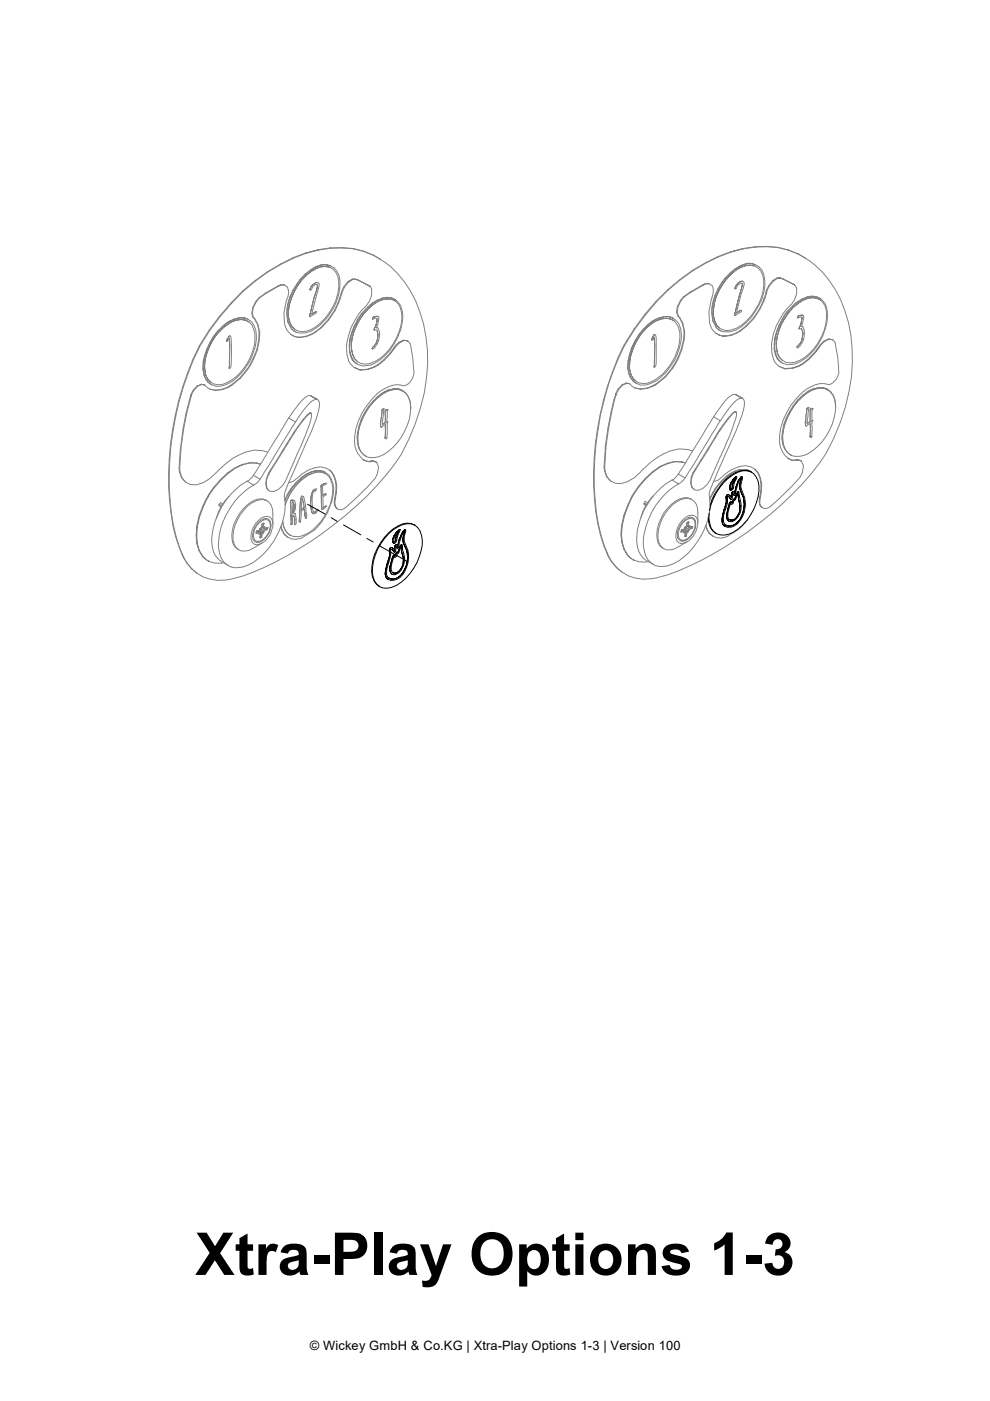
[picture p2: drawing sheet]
<svg xmlns="http://www.w3.org/2000/svg" width="210mm" height="297mm" viewBox="0 0 210 297" stroke-linecap="round" stroke-linejoin="round" font-family="sans-serif">
<defs><g id="words">
<text font-size="12.5" x="41.4" y="270.3">Xtra-Play Options 1-3</text>
<text font-size="2.7" x="65.7" y="286.2">© Wickey GmbH &amp; Co.KG | Xtra-Play Options 1-3 | Version 100</text>
</g></defs>
<!-- layer: Visible (ISO) -->
<g fill="none" stroke="#808080" stroke-width=".21">
<path d="M54.1 59.5l-2.6 2.1 .1 .1-2.5 2.5M56.8 57.6l-2.7 1.9h.1l-2.6 2.2M59.4 56l-2.6 1.6-2.6 1.9M62.1 54.7l-2.7 1.3 .2 .1-2.8 1.5M63.6 59.3l-1 1.7M63.8 59.1l-.7 1.1M63.9 59.5l-.8 1.1zM64.7 58.1l-.9 1 .1 .1-.2 .2M64.8 53.6l2.8-.6zM64.8 53.6l-2.7 1.1h.1l-2.6 1.4M64.8 58.5l-.9 1zM64.8 58.5l1.1-.9z"/>
<path d="M64.9 53.7l-2.7 1M65.8 57.3l-1.1 .8 .1 .1-.9 1M65.9 57.6l1.1-.7zM65.9 57.3l-1.1 .9M66.9 56.6l-1.1 .7h.1l1.1-.6M66.9 59.9h.5zM67 56.9l1-.3zM67.4 59.9l.3 .5-1.6 6.2 .9-.6-.9 .6M67.9 56.2l-1 .4 .1 .1 1.1-.5M68 56.6l1-.1zM68.8 56.1l-.9 .1h1M69 56.5l.8 .1z"/>
<path d="M69 56.1h-.2l.3 .1M69.3 56.1h-.3l.3 .1M69.8 56.6a3.3 3.3 0 0 1 2 3.1 11.4 11.4 0 0 1-5.8 10.1 3.1 3.1 0 0 1-4.2-.7l.6 .7M70 52.6l-2.6 .3M70 56.4l-.7-.3a3.7 3.7 0 0 1 2.8 4.6 12.1 12.1 0 0 1-6.5 9.6 3.3 3.3 0 0 1-3.3-.1M70.1 52.6h2.5l-.1-.1 2.4 .2M72.5 52.5l-2.5 .1h.1l-2.5 .4M72.6 52.6l2.3 .1 2.2 .6M73.7 59.7l-.8 1.1 .1 .1-.4 .9M73.9 59.9l-.9 1M74.7 59.2l-1 .5 .2 .2 .9-.7M74.9 52.8l2.3 .5h-.1l2 .8"/>
<path d="M75.3 59.2h-.6h.7M75.9 59.4l-.6-.2 .7 .2M77.2 53.3l2 .9-.1-.1 1.5 .9-1.4-.8M80.6 55a20.1 20.1 0 0 1 8.4 11.2 34.3 34.3 0 0 1-.9 23.6 33.8 33.8 0 0 1-8.3 13.2 75.2 75.2 0 0 1-28.2 19.1l-1.6 .4a9.2 9.2 0 0 1-9.4-1.9M144.2 59.2l-2.6 2.2 .1 .1-2.5 2.5M146.8 57.3l-2.6 1.9-2.5 2.3M149.5 55.7l-2.7 1.6 .1 .1-2.6 1.9M152.2 54.4l-2.7 1.3-2.6 1.7M153 59.9l-.7 1.4M153.7 59l-.7 .9h.2l-.5 .9M153.9 58.9l-.7 1M154 59.2l-.8 1.2z"/>
<path d="M154.8 57.8l-.9 1.1h.1l-.2 .2M154.9 53.4l2.7-.6zM154.9 53.4l-2.7 1 .1 .1-2.7 1.3M154.9 58.2l-.9 1zM154.9 58.2l1.1-.9zM155 53.5l-2.7 1M155.8 57l-1 .8 .1 .1-.9 1M156 57.3l1-.6zM156 57.1l-1.1 .8M157 59.7h.1M157 59.7l.5-.1-.5 .1M157 56.3l-1.2 .7 .2 .1 1-.7"/>
<path d="M157 56.7l1.1-.4zM157.5 59.6l.3 .6-1.7 6.1M158.1 55.9l-1.1 .4v.1l1.2-.4M158.1 56.3l1-.1zM158.8 55.8l-.7 .1h.8M159.1 56.2l.9 .2zM159.1 55.9l-.3-.1 .4 .1M159.3 55.9h-.2h.3M160 56.4a3.3 3.3 0 0 1 1.9 3 11.4 11.4 0 0 1-5.8 10.2 3.1 3.1 0 0 1-4.2-.8l.6 .7M160.1 52.3l-2.6 .4M160.1 56.1l-.8-.2a3.3 3.3 0 0 1 2.8 3.3 10.9 10.9 0 0 1-2.5 7.7 7.9 7.9 0 0 1-5 3.4 3.1 3.1 0 0 1-2.3-.4M160.2 52.4l2.5-.1-.1-.1 2.3 .2"/>
<path d="M162.6 52.2l-2.5 .1 .1 .1-2.6 .4M162.7 52.3l2.3 .2-.1-.1 2.2 .6M163.8 59.5l-.8 1.1h.1l-.5 1M164 59.6l-.9 1M164.8 58.9l-1 .6 .2 .1 .9-.6M165 52.5l2.3 .6-.2-.1 2.1 .8M165.4 58.9h-.6l.7 .1M165.9 59.1l-.5-.2 .7 .3M167.3 53.1l2.1 .8-.2-.1 1.6 .9-1.4-.8M170.8 54.7a20.1 20.1 0 0 1 8.3 11.2 35.3 35.3 0 0 1-.9 23.6 33.8 33.8 0 0 1-8.3 13.3 76.5 76.5 0 0 1-28.2 19l-1.6 .5a9.2 9.2 0 0 1-9.4-2M39.8 79.1l-1.1 2.9 .2 .1-.9 3M40.9 76.2l-1.1 2.9 .1 .1-1 2.9"/>
<path d="M41.9 74.1l-1 2.1h.1l-1.1 3M42.2 73.4l-.3 .7 .1 .1-1 2M42.7 72.6l-.5 .8 .2 .1-.4 .7M43 78.1l.3 1.3M43 78l.1 .5M43.1 78.4l.3 1.2M43.1 77.5l-.1 .5 .1 .2M43.1 76.8v1.3M43.2 79.3l.4 1M43.2 76.8l-.1 .7M43.2 79.6l.7 1M43.4 75.4l-.3 1.4h.1l.3-1.4"/>
<path d="M43.4 77.6v.9zM43.4 78.5l.2 .8zM43.4 76.7v.9zM43.6 79.3l.2 .7zM43.6 75.7l-.2 1zM43.8 80l.4 .6zM43.9 74l-.5 1.4h.1l.4-1.4M43.9 74.7l-.3 1zM44.3 70l-1.6 2.6h.2l-.5 .9M44.3 73.6l-.4 1.1zM44.5 72.6l-.6 1.4 .7-1.4M44.8 72.6l-.5 1z"/>
<path d="M45.3 71.3l-.8 1.3h.1l.8-1.2M45.4 71.7l-.6 .9zM46 70.8l-.6 .9zM46 70.8l.8-.8zM46.2 70.1l-.9 1.2 .1 .1 1-1.2M46.6 67l-2.3 3 .1 .1-1.5 2.5M46.8 70l.7-.7zM47.3 69.1l-1.1 1 .2 .1 1-1.1M47.5 69.3l.8-.5zM48.1 68.4l-.8 .7 1-.7M48.3 68.8l.8-.6zM48.4 68.2l-.3 .2 .4-.1"/>
<path d="M48.6 71.7l.1 1.6-.1-1.6-.4 .7-.2-.1 .6-1.1-.6 1.1M48.6 71.2h.1M48.6 77.8v.2zM48.7 68.1l-.3 .1 .4-.1M48.7 73.3l-.1 4.5zM48.7 71.2l.2 .1a25.2 25.2 0 0 1-.1 6.7l-.2 .2v-.2v.2M49 64.2l-2.4 2.8h.1l-2.3 3.1M49.1 68.2l1.1-.3zM49.5 67.7l-.8 .4 1-.4M50.2 67.9l.9-.2zM50.5 67.4l-1 .3 1.1-.2M50.7 67.4h-.2h.3"/>
<path d="M51.1 67.7l.9 .2zM51.2 67.4h-.5h.6M51.5 61.6l-2.5 2.6h.1l-2.4 2.8M51.7 67.4h-.5h.6M52 67.9l.8 .3zM52.1 67.5l-.4-.1 .5 .1M52.4 78.3l-1.5 1.8 .1 .1-1.7 1.4M52.6 67.7l-.5-.2a3.9 3.9 0 0 1 2.3 4.3 12 12 0 0 1-6.3 9.7 3.4 3.4 0 0 1-3.7-.2M52.7 77.8l-.3 .5h.1l-1.5 1.9M52.8 68.2a4.3 4.3 0 0 1 1.2 3.8 11.2 11.2 0 0 1-6.7 9.5 3.1 3.1 0 0 1-3.1-.9l.5 .4M53 77.4l-.5 .9M53.4 66.4l.2 .8 .2 .2"/>
<path d="M53.6 67.2l.4 .4M53.6 65.2l-.2 1.2 .3 .9M53.7 76l-.9 1.9M53.8 67.4l.9 1.4M53.9 67.5l.8 1.3 .4 1.5M54.2 63.9l-.6 1.3-.1 1.3M54.4 74.2l-.7 1.8 .1 .1-.7 1.4M54.6 68.8l.5 1.9M54.8 72.4l-.4 1.8 .1 .1-.7 1.8M54.9 63.2l-.7 .7 .2 .1-.7 1.3M54.9 71l-.1 1.4h.1l-.4 1.9M54.9 70.7l.2 .4-.2 1.3"/>
<path d="M54.9 70.3l.2 .8M56.3 62.2l-1.4 1-.5 .8M58.9 60.6l-2.6 1.6h.1l-1.5 1M59.2 60.5l-2.8 1.7M59.5 60.4l-.4 .3M59.6 60.4h.7h-.8l-.2 .2M60.3 60.4l.7 .5a3.9 3.9 0 0 1-.3 2.8 8.3 8.3 0 0 0-.2 5.6l.4 .8 .7 .8 .8 .4M60.8 66.5l.2 1.8 .8 1.5M60.8 65.5v1l.1 .1 .3 1.8M61 64.6l-.1 2M61 68.3l.8 1.4 .6 .5M61.2 67.2l.2 1z"/>
<path d="M61.2 66v1.2zM61.2 63.9l-.2 1.7M61.3 64.6l-.1 1.4zM61.4 68.2l.4 .9zM61.5 62.9l-.3 1h.1l-.2 .8M61.6 70.9l.9 .5-.1-.1 .7 .2M61.8 63.2l-.5 1.4zM61.8 69.7l1.1 .8M62.1 61.5l-.6 1.4 .1 .1-.3 .9M62.4 61.9l-.6 1.3zM62.5 60.9l-.4 .6 .1 .1-.6 1.4M62.5 71.4l.9 .1"/>
<path d="M63 60.1l-.8 1.5M63.1 60.6l-.7 1.3zM63.6 71.5l-.4 .1M64.8 71.3l-1.3 .3M65.7 61.5v-.2l.1 .2M66 60.8l-.3 .5zM66 60.8l.4-.4zM66 70.9l-1.2 .4 .2 .1-1.2 .2M66.4 60.4l.5-.5zM66.8 70.4l-.8 .5h.1l-1.1 .5M67.1 66.1l-.1-.1 .1 .1-.1 .3-1.3 .8 .4-2.1 1.2-4.5-1.2 4.5-.4 2.1M67.2 60.4l.1 .2-.1-.2-.2-.2a1.93 1.93 0 0 0-1.1 1.3l-.2-.1"/>
<path d="M68.1 69.4l-1.2 1.1-.8 .4M69.6 67.7l-1.5 1.7 .1 .1-1.3 1M70.9 65.8l-1.3 1.9 .1 .1-1.5 1.7M71.7 64.1l-.8 1.7h.2l-1.4 2M71.9 63.5l-.2 .6 .1 .1-.7 1.6M71.9 63.4l-.1 .8M72.3 62.2l-.3 1.4M72.4 62.1l-.3 1.4M72.5 61.8v.5M72.9 60.8l-.4 1h.1l-.1 .4M74 73.2l.2 1.1v-1M74.1 74.3l.1 .2v-.2"/>
<path d="M74.1 74.3l.3 .9-.2-.7M74.2 71.9l-.2 1.3 .2 .1 .1-1.4M74.2 75.1l.3 .5-.1-.4M74.4 75.5l.2 .4-.1-.3M74.5 72.9v1.3zM74.5 75.8l.3 .5-.2-.4M74.5 74.2l.3 1zM74.5 70.5l-.3 1.4h.1l.4-1.3M74.7 71.6l-.2 1.3zM74.7 76.2l.1 .1M74.7 76.3l.2 .1M74.8 75.2l.4 .9z"/>
<path d="M74.8 76.4h.1M74.9 76.4l.2 .3-.1-.2M75 76.6l.8 .6-.7-.5M75.1 70.3l-.4 1.3zM75.1 69.2l-.6 1.3 .2 .1 .5-1.3M75.6 68.2l-.5 1 .1 .1 .5-1M75.6 68.9l-.5 1.4zM75.8 67.8l.1 .1-.2 .4-.1-.1zM76 67.4l-.2 .4M76.3 78.4l-1.2-.5 1.3 .6M76.3 67.7l-.7 1.2zM76.5 66.8l-.6 1.1"/>
<path d="M76.6 66.6l-.5 .9M76.6 66.5l.1 .2-.2 .2M76.7 66.5v.2M76.9 66.2l-.1 .3M77.2 66.5l-.9 1.2zM77.9 65.1l-1 1.1-.1 .3M77.9 78.3l-1.6 .1 1.7-.1M78 60.4l-2.1-1 2.2 1.1M78.1 65.5l-.9 1zM78.1 65.5l1-.9zM78.2 60.6l-.2-.2 .3 .2M78.5 64.6l-1.5 1.7"/>
<path d="M78.5 60.7l-.3-.1 .3 .1a3.5 3.5 0 0 1-1 4.2 14.5 14.5 0 0 0-4 8.3 5.1 5.1 0 0 0 .8 3.9l.8 .8M78.9 64.2l-.9 1M79 73.6l.3-.2zM79 67.5v.1zM79.1 67.3l-.1 .2zM79.1 64.6l1.1-.7zM79.2 77.8l-1.3 .5 1.4-.4M79.2 67.2l.7-.2-.7 .2M79.3 67.1l-.1 .1M79.3 70v-.2l.1 .2h.5M79.7 69l-.4 .8zM79.8 72.8l-.5 .6z"/>
<path d="M79.9 72.4l-.1 .4zM79.9 70l.2 .5zM79.9 67.5v.2zM79.9 67.5l-.3-.1-.5 .3M79.9 63.7l-1 .5 .2 .1-.6 .4M79.9 69.5h-.1h.1a2.05 2.05 0 0 1 .5 2.1 4 4 0 0 1-1.3 2.4l-.2-.1 .1-.3-.1 .3M79.9 68.1l-.2 .9zM79.9 67.7v.4zM80.1 71.7l-.2 .7zM80.1 70.5v.5zM80.1 77.3l-.9 .5 .1 .1 .9-.5M80.1 67.1l-.2-.1 .4 .3a3.9 3.9 0 0 1-.5 2.2"/>
<path d="M80.1 71v.7zM80.2 63.9l1-.4zM80.8 63.3l-.9 .4h.1l-.9 .6M81.2 63.2l-1.2 .5M81.2 63.5l1-.1zM81.3 76.3l-1.2 1 .1 .1 1.3-1M82 63l-.8 .2-.2 .2M82.1 63.1h.8l1 .4-.9-.3M82.2 63.4l.9 .1zM82.7 74.9l-1.4 1.4 .2 .1 1.3-1.4M82.9 63.1l-.9-.1 .1 .1-.9 .1M82.9 74.6l-.2 .3 .1 .1 .3-.3"/>
<path d="M83 74.5l-.1 .1 .2-.1M83.1 63.5l.8 .4zM83.6 73.7l-.6 .8h.1l.6-.7M83.6 73.6l.2 .1M83.8 73.3l-.2 .3 .2 .1 .1-.3M83.9 63.9a4.8 4.8 0 0 1 1.1 5 11 11 0 0 1-6.6 8.2 2.89 2.89 0 0 1-3.2-1l.6 .6M83.9 63.5a4.8 4.8 0 0 1 1.3 5.2 12.2 12.2 0 0 1-6.5 8.6l-.3 .2a3.7 3.7 0 0 1-2.6-.3M84.6 72.6l-.8 .7 .1 .1 .8-.7M85.5 72.1l-.9 .5 .1 .1 1-.5M86.5 72.3l-1-.2 .9 .1a1.49 1.49 0 0 1 .7 1.3l.6 4.7a3.1 3.1 0 0 1-2 3.6h-.3a4.5 4.5 0 0 0-4.1 .7 13.5 13.5 0 0 0-6.1 12 4.7 4.7 0 0 0 1.8 2.9M129.9 78.9l-1.1 2.9-.7 3.1M131 75.9l-2.1 5.9"/>
<path d="M132 73.8l-1 2.1 .1 .1-1.2 2.9M132.3 73.1l-1.2 2.9M132.8 72.3l-.7 1.6M133.1 78.2l.4 1.2M133.1 77.8l.2 1.3M133.1 77.8l.1 .4M133.1 77.2l.1 .7M133.2 76.5v1.3M133.3 79l.4 1.1M133.3 76.6l-.1 .7M133.3 79.3l.3 .7 .4 .4M133.5 75.1l-.3 1.4 .1 .1 .3-1.4"/>
<path d="M133.5 78.2l.2 .8zM133.5 77.4v.8zM133.5 76.4v1zM133.6 80l.7 .8M133.7 79l.2 .7zM133.7 75.4l-.2 1zM133.9 73.7l-.4 1.4 .1 .1 .4-1.4M133.9 79.7l.4 .6zM134 74.4l-.3 1zM134.4 69.8l-1.6 2.5 .2 .1-.5 .8M134.4 73.4l-.4 1zM134.6 72.3l-.7 1.4 .1 .1 .7-1.4"/>
<path d="M134.9 72.4l-.5 1zM135.4 71l-.7 1.4 .8-1.3M135.5 71.4l-.6 1zM136.1 70.5l-.6 .9zM136.3 69.8l-.9 1.2 .1 .1 1-1.2M136.7 66.7l-2.3 3.1h.2l-1.6 2.6M136.8 69.8l-.7 .7zM136.8 69.8l.8-.7zM137.4 68.8l-1.1 1 .2 .1 1-1M137.6 69.1l.8-.7zM138.2 68.1l-.8 .7 .1 .1 .9-.7M138.4 68.4l.8-.4z"/>
<path d="M138.5 68l-.3 .1h.4M138.7 71h.1M138.7 71l-.4 .6 .4-.6M138.7 71.5l.1 1.5-.1-1.5-.4 .6h-.2l.2-.5-.2 .5M138.7 71l.1-.1-.1 .1M138.7 77.5v.3zM138.8 67.8l-.3 .2 .4-.1M138.8 73l-.1 4.5zM138.8 70.9l.2 .1 .1 .6v5.3v.6l-.4 .4v-.1v.1M139.1 63.9l-2.4 2.8 .1 .1-2.2 3M139.2 68l1-.4zM139.6 67.4l-.8 .4 1-.3"/>
<path d="M140.2 67.6l1-.1zM140.6 67.2l-1 .2 1.1-.2M140.8 67.1l-.2 .1h.3M141 79.9l-1.7 1.4M141.2 67.5l.9 .1zM141.3 67.1h-.5l.6 .1M141.6 61.4l-2.5 2.5 .1 .1-2.4 2.8M141.8 67.1h-.5l.6 .1M142.1 67.6l.8 .4zM142.2 67.2l-.4-.1 .5 .2M142.5 78l-1.5 1.9h.1l-1.7 1.4M142.7 67.5l-.5-.3a3.8 3.8 0 0 1 2.3 4.4 12 12 0 0 1-6.3 9.6 3.4 3.4 0 0 1-3.7-.2"/>
<path d="M142.7 77.6l-.2 .4 .1 .1-1.5 1.8M142.9 68a4.7 4.7 0 0 1 1.1 4.8 11.2 11.2 0 0 1-6.6 8.4 3 3 0 0 1-3.1-.9l.4 .5M143.1 77.1l-.5 1M143.4 66.2l.3 .8 .3 .2M143.6 64.9l-.2 1.3 .4 .8M143.7 67l.4 .4M143.8 75.7l-.9 1.9M143.8 67.1l.3 .3 .7 1.2M144 67.3l.8 1.3 .3 1.5M144.3 63.7l-.7 1.2 .2 .1-.2 1.2M144.5 74l-.7 1.7 .1 .2-.7 1.3M144.7 68.5l.5 2"/>
<path d="M144.9 72.1l-.4 1.9h.1l-.7 1.9M144.9 62.9l-.6 .8h.1l-.6 1.3M145 70.8l-.1 1.3 .1 .1-.4 1.8M145 70.4l.2 .5-.2 1.3M145 70l.2 .9M146.4 61.9l-1.5 1 .1 .1-.6 .7M149 60.4l-2.6 1.5 .1 .1-1.5 1M149.3 60.2l-2.8 1.8M149.5 60.1l-.3 .3M149.7 60.2h.7l-.9-.1 .2 .1-.3 .1M150.4 60.2l.7 .4a3.8 3.8 0 0 1-.1 2.4 9.5 9.5 0 0 0-.4 6.1l.4 .7 .7 .8 .8 .4M150.9 66.3l.2 1.8 .9 1.4"/>
<path d="M150.9 65.3v1h.1l.3 1.8M151.1 64.4l-.1 1.9M151.1 68.1l.7 1.3 .7 .6M151.3 66.9l.2 1.1zM151.3 65.7v1.2zM151.3 63.6l-.3 1.7M151.4 64.3l-.1 1.4zM151.5 68l.4 .8zM151.6 62.7l-.3 .9 .1 .1-.2 .7M151.7 70.6l.9 .5-.1-.1 .7 .2M151.8 63l-.4 1.3zM151.8 69.4l.5 .5 .7 .3"/>
<path d="M152.2 61.3l-.6 1.4h.1l-.3 1M152.4 61.6l-.6 1.4zM152.5 60.7l-.8 2M152.6 71.1l.9 .1M153.2 60.4l-.8 1.2zM153.7 71.2l-.3 .1M154.9 71l-1.3 .3M155.8 61.2v-.1l.1 .2M156.1 60.5l-.3 .6zM156.1 70.6l-1.2 .4 .2 .1-1.2 .2M156.4 60.1l-.3 .4zM156.4 60.1l.6-.4z"/>
<path d="M156.8 70.2l-.7 .5-1 .4M157 65.8h.1zM157 65.8l-.9 .5 .9-.5M157.2 65.8h-.1h.1l-.1 .4-1.3 .7 .4-2.1 1.2-4.4-1.2 4.4-.4 2.1M157.4 60.1v.3v-.3l-.3-.1a1.93 1.93 0 0 0-1.1 1.2l-.2-.1M158.1 69.1l-1.3 1.1h.2l-.9 .5M159.7 67.5l-1.6 1.6 .1 .1-1.2 1M161 65.5l-1.3 2h.1l-1.6 1.7M161.8 63.9l-.7 1.7-1.3 1.9M162 63.3l-.2 .6h.1l-.8 1.7M162.1 63.2l-.2 .7M162.4 62l-.3 1.4"/>
<path d="M162.4 61.8l.2 .2-.4 1.2M162.5 61.5l.1 .5M163 60.6l-.5 .9 .1 .1v.3M164.1 72.9v1.1l.2 .1v-1.1M164.1 74l.2 .2v-.1M164.1 74.1l.4 .8-.2-.7M164.3 71.6l-.2 1.3 .2 .1 .1-1.3M164.3 74.9l.2 .4v-.4M164.4 75.2l.3 .4-.2-.3M164.6 72.7l.1 1.2zM164.6 75.6l.3 .5-.2-.5M164.7 73.9l.1 1.1z"/>
<path d="M164.7 70.3l-.4 1.3 .1 .1 .3-1.4M164.8 71.4l-.2 1.3zM164.8 76l.1 .1M164.8 75l.5 .8zM164.8 76.1h.2M164.8 76.1l.4 .3-.2-.2M165.1 76.4l.7 .5-.6-.5M165.1 77.6l1.3 .6M165.2 70l-.4 1.4zM165.2 68.9l-.5 1.4 .6-1.3M165.7 68.7l-.5 1.3zM165.7 68l-.5 .9 .1 .1 .4-.9"/>
<path d="M165.9 67.5l.1 .1-.3 .5zM166.1 67.2l-.2 .3M166.4 67.4l-.7 1.3zM166.5 66.5l-.5 1.1M166.7 66.3l-.5 .9M166.8 66.4v-.2v.2l-.2 .2M166.9 66h.2l-.2 .3-.1-.1zM167.3 66.2l-.9 1.2zM168 78l-1.6 .2 1.7-.1M168 64.9l-1.1 1.1M168.1 60.2l-2.2-1.1 2.2 1.1M168.1 65.2l-.8 1z"/>
<path d="M168.1 65.2l1.1-.9zM168.3 60.3l-.2-.1 .3 .2M168.5 64.4l-1.4 1.6M168.5 60.4l-.2-.1 .2 .1 .4 .7a5.6 5.6 0 0 1-2.3 4.6 12.9 12.9 0 0 0-3 9 3.7 3.7 0 0 0 2.9 3.5M169 64l-.5 .4h.2l-.6 .5M169.1 73.4l-.1 .2zM169.1 73.4l.3-.3zM169.1 67.2v.2zM169.2 67l-.1 .2zM169.2 64.3l1.1-.7zM169.3 67l.8-.2-.8 .2M169.3 67l.1-.1z"/>
<path d="M169.3 77.6l-1.3 .4 1.4-.4M169.4 66.9l-.1 .1M169.4 69.7v-.1l.1 .2 .4-.1M169.8 68.8l-.4 .8zM169.9 72.5l-.5 .6zM169.9 69.7l.3 .5zM170 72.2l-.1 .3zM170 67.8l-.2 1zM170 67.2l.1 .2zM170 67.2h-.3l-.5 .2M170 63.4l-1 .6 .2 .1-.5 .3M170.1 69.2l-.2 .1 .2-.1a3.2 3.2 0 0 1-.3 3.9l-.6 .7-.2-.2"/>
<path d="M170.1 67.4l-.1 .4zM170.1 71.5l-.1 .7zM170.2 70.2v.6zM170.2 77.1l-.9 .5h.1l.9-.5M170.2 66.9l-.1-.1 .1 .1 .2 .4-.5 2M170.2 70.8l-.1 .7zM170.3 63.6l1-.4zM170.9 63l-.9 .4-.8 .7M171.2 62.9l-1.1 .6M171.3 63.2l1-.1zM171.4 76.1l-1.2 1h.1l1.3-1M172 62.8l-.8 .1 .1 .1-.3 .1"/>
<path d="M172.1 62.9h1h-.1l.9 .4-.8-.4M172.3 63.1l.9 .1zM172.8 74.7l-1.4 1.4h.2l1.3-1.4M173 62.9l-1-.1 .1 .1-.8 .1M173 74.3l-.2 .4h.1l.3-.3M173.1 74.2l.1 .2v-.1M173.2 63.2l.8 .4zM173.7 73.5l-.6 .7 .1 .1 .6-.8M173.7 73.4l.1 .1M173.9 63.3a3.8 3.8 0 0 1 1.6 3.8 11.9 11.9 0 0 1-6.7 10l-.3 .1a3.8 3.8 0 0 1-2.7-.3M173.9 73.1l-.1 .4 .2-.4M174 63.6a4.1 4.1 0 0 1 1.3 3.8 11.6 11.6 0 0 1-5.7 9 3.2 3.2 0 0 1-4.3-.6l.6 .6"/>
<path d="M174.7 72.3l-.8 .8 .9-.7M175.6 71.9l-.9 .4 .1 .1 1-.5M176.6 72.1l-1-.2 .9 .1a1.27 1.27 0 0 1 .7 1.3 20.1 20.1 0 0 1 .6 5.3 2.76 2.76 0 0 1-2.3 2.9 4.6 4.6 0 0 0-4.1 .8 13.6 13.6 0 0 0-6 12 4.7 4.7 0 0 0 1.7 2.8M35.9 97.3l-.1 3 .1 .1v2.8M36.1 94.3l-.2 3 .1 .1-.1 3M36.6 91.2l-.5 3.1h.2l-.3 3.1M37.1 88.1l-.5 3.1 .1 .1-.4 3M37.8 85.1l-.7 3 .2 .1-.6 3.1M38 99.2v.8l.6 1.3M38 100l.5 1.3 .9 .9M38.2 95.3l-.2 3.9 .2 .9M38.3 95l-.2 4.3"/>
<path d="M38.7 82l-.9 3.1h.2l-.7 3.1M38.8 91l-.4 4.4M39.4 87.7l-.6 3.3h.1l-.5 4M40.1 84.9l-.7 2.8h.2l-.7 3.3M40.3 85l.2-.9-.1-.1-.8 3.7M40.4 83.9l.1 .2zM40.4 83.9h.1M40.4 83.7h.2l-.1 .3-.1-.1zM41 82.7l-.6 1M41.8 81.8l-.8 .9 .1 .1-.5 .9M42.7 81.5l-.9 .3 .1 .1-.8 .9M42.8 81.5l.6 .1-.7-.1h.1l-.9 .4"/>
<path d="M43.4 81.6a2.64 2.64 0 0 0 2.4 1.2l-.1-.1 1.4-.2M43.6 80.2l.6 .9M43.8 80.6l.7 .7M44.1 81l.8 .6M44.4 82.5l1.3 .2M48.3 82.1l-1.2 .4 .1 .1-1.4 .2M48.7 81.8l-.4 .3 .1 .1-1.2 .4M48.8 81.8l-.4 .4M48.8 81.8v.1M48.8 81.8l.3-.3 .2 .1zM49.8 99.2l1.7-.7zM49.8 99.2l-1.5 1.1 .1 .1 1.5-1.2"/>
<path d="M50.9 80.1l-1.8 1.4M53 98.1l-1.6 .4M53 98.2h1.5h-.1l.8 .2M54.4 98.2l-1.4-.1-1.5 .4M54.5 98.2l.7 .2M56.8 95.9a6.9 6.9 0 0 0-6.3 .7 19.2 19.2 0 0 0-5.1 4 5.7 5.7 0 0 1-5 2.1l-1.2-.5-.7-.9M57.3 99.7l.1 .1-.3 .5-.1-.1zM58.6 97.7l-1.3 2M59.8 95.8l-2.4 4M59.9 95.5l-.1 .3 .1 .1-1.2 1.9M60.1 95.2l-.2 .7M60.8 94.2l-.7 1h.2l-.2 .4"/>
<path d="M61.2 88.6l-7.5 12.2M61.2 88.6l1.5 .9M61.5 93l-1.2 2.2M62 92.1l-1.1 2.1M62.3 91.7l-.3 .4 .2 .1-.6 .9M62.4 91.6l-.2 .6M62.5 91.4l-.1 .3M62.7 89.5l-7.6 12.1M62.7 91.2l-.2 .5M63.2 90.3l-.7 1.2M64.2 89l-1.5 2.2M65.2 87.9l-1 1.1 .1 .1-1 1.3"/>
<path d="M65.7 87.5l-.5 .4 .1 .1-1 1.1M65.8 83.9a.87 .87 0 0 0-1 .3l-1.2 1.1-2.4 3.3M65.8 83.9l1.5 .8zM65.8 87.6l-.1-.1 .1 .1-.5 .4M65.9 83.9l1.5 .9M66 87.6h-.2a1.14 1.14 0 0 1 .1 1.3l-1.1 3.4-4 9a4.6 4.6 0 0 1-2.7 2.9l-.9-.1-.7-.6M66.5 99.9l-.6 .2 .7-.2M67.1 99.8l-.6 .1h.6M67.3 84.7l.3 .4a6.6 6.6 0 0 1-.7 4l-4.9 11.5a10.7 10.7 0 0 0-1.7 5 14.3 14.3 0 0 1-3.3 10.6 9.7 9.7 0 0 1-6.9 4.2 4 4 0 0 1-3.7-4.1 15.3 15.3 0 0 1 7.4-13.4M67.3 84.7h-.5a7.3 7.3 0 0 0-3 3.1l-1.1 1.7M67.6 99.8h-.5l.6 .1M68 99.8h-.4l.5 .1"/>
<path d="M68.5 99.9l-.5-.1 .6 .2M69.9 99.7l.8 .9a3.4 3.4 0 0 0-4-1.4 11.7 11.7 0 0 0-4.3 2.7l-1.2 .4M75.8 93.5l.1 .8M75.8 93.1v.3M75.8 92.8h-.1l.1 .3M75.8 91.7l-.1 1.1M75.9 94.3l.1 .5M75.9 91.7h.1M76.1 94.8l.2 .5M76.1 90.3l-.3 1.4 .1 .1M76.2 95.3l.1 .1M76.2 90.3v.3"/>
<path d="M76.4 89.9l-.2 .4M76.6 88.9l-.4 1.4M76.7 88.9l-.2 .7M77.3 87.6h.1l-.7 1.3h-.1zM77.5 96.7h.1M77.7 97.8l-.7-.4 .9 .4M78.1 86.2l-.8 1.4M78.4 97.8h-.7l.8 .1M78.5 97.8h-.1h.2M78.5 97.8h.2M78.8 97.7l.1 .1h-.4h.2M79.1 85.1l-1 1.1 .1 .1-.8 1.3"/>
<path d="M79.1 97.7h-.3l.1 .1h.3M79.9 98l-.8-.3 .8 .3 .4 1-.3 1.4-.4 1a50.3 50.3 0 0 1-6.7 6.5l-.5 .2h-.5l-.4-.2M80.1 84.3a5.4 5.4 0 0 1 4.7-1.6 3.4 3.4 0 0 1 2.3 3.7 11.8 11.8 0 0 1-6.8 10.4 3.1 3.1 0 0 1-4.4-3 12.3 12.3 0 0 1 4.2-9.5zM80.1 84.1l-1 1h.1l-1 1.2M80.6 89.8h.1M80.8 90.5h.1M80.9 83.4l-.8 .7h.1l-1 1M81 86.9v.2M81 86.9h.1M81 87.1l-.4 2.7 .2 .7M81 87.1l-.3 3.2 .2 .2 .8-.5v2.8M81.2 83.2l-1 .9"/>
<path d="M81.3 86.7l-.3 .2M81.3 86.7l.1 .2-.3 3.1M81.3 86.7h.1M81.3 83.2l-.3 .3M81.3 83.2v.1M81.5 83l-.2 .2 .1 .1M81.7 90v2.8M81.7 92.8h.1M81.7 89.6l-.6 .4M81.7 92.8v.2M81.7 92.7v.1M81.7 87.2h.1"/>
<path d="M81.7 89.6h.1M81.7 87.2v2.4M81.7 93h.1M81.9 86.9l-.2 .3v2.4M81.9 86.9h.1M81.9 86.9l-.2 .3M82 86.9h.1M82 82.8l-.6 .4M82 89.5h.1M82.1 86.9h.1M82.1 86.9v1.4a1.28 1.28 0 0 0 0 1.3l-.1 3.2-.3 .2v-.2M82.1 89.5h.1"/>
<path d="M82.1 86.9l-.1 .1M82.4 82.7l-.7 .4M83.1 82.5l-.7 .2h.1l-.3 .2M83.4 82.4l-.9 .3M84.1 82.4h-.7l.2 .1-.4 .1M84.3 82.5l1 .3-.8-.3M84.4 82.4l-.8 .1M85.3 82.8a4.3 4.3 0 0 1 1.8 4M85.5 82.9a4.1 4.1 0 0 0-4.5 .7 11.8 11.8 0 0 0-5 11l.3 .9 .5 .7 .7 .5M126 97.1l-.1 3h.1v2.9M126.2 94l-.2 3.1h.1l-.1 3M126.7 90.9l-.5 3.1 .2 .1-.3 3"/>
<path d="M127.3 87.9l-.6 3 .1 .1-.4 3.1M128 84.8l-.7 3.1-.5 3.1M128.1 98.9v.8l.6 1.4M128.1 99.7l.5 1.3 .9 1M128.3 95l-.2 3.9 .2 .9M128.3 94.7l.2 .4-.3 3.9M128.8 81.8l-.8 3 .1 .1-.8 3M128.9 90.7l-.6 4 .2 .4M129.5 87.4l-.6 3.3 .1 .1-.5 4M130.2 84.7l-.7 2.7 .2 .1-.7 3.3M130.3 84.8l.2-1.1-.8 3.8M130.6 83.8l-.1-.1 .1 .1"/>
<path d="M130.6 83.4l.1 .1-.1 .2h-.1zM131.1 82.5l-.5 .9M131.9 81.6l-.8 .9h.1l-.5 1M132.8 81.2l-.9 .4h.1l-.8 .9M132.9 81.3l.6 .1-.7-.2 .1 .1-.9 .3M133.5 81.4a2.63 2.63 0 0 0 2.3 1.1l1.4-.2M133.9 80.3l.7 .8M134.2 80.8l.8 .5M134.6 82.2l1.2 .3M138.3 81.8l-1.1 .5h.1l-1.5 .2M138.4 100l-1.6 1.5h.1l1.5-1.4M138.7 81.6l-.4 .2 .1 .1-1.1 .4"/>
<path d="M138.9 81.6h.1h-.3h.2l-.5 .3M138.9 81.5l.5-.2zM139.9 98.9l1.7-.6zM139.9 98.9l-1.5 1.1v.1l1.6-1.1M143 97.8l-1.5 .4M143.1 97.9l1.5 .1-.1-.1 .8 .3-.7-.2M144.5 97.9l-1.5-.1 .1 .1-1.5 .4M146.9 95.6a7 7 0 0 0-6.4 .7 17.7 17.7 0 0 0-5 4.1 5.9 5.9 0 0 1-5 2.1l-1.2-.6-.7-.9M147.1 99.9l-.4 1.3M147.3 100l-.2 .3M147.4 99.5l.1 .1-.2 .4-.2-.1zM148.7 97.5l-1.3 2"/>
<path d="M149.9 95.6l-2.4 4M150.1 95.2l-.2 .4h.1l-1.2 1.9M150.2 94.9l-.2 .7M150.9 93.9l-.7 1 .2 .1-.2 .3M151.3 88.4l-7.5 12.1M151.3 88.4l1.4 .8M151.6 92.8l-1.2 2.2M152.1 91.9l-.5 .9h.1l-.8 1.2M152.4 91.4l-.7 1.4M152.5 91.4l-.3 .5M152.5 91.2v.3M152.7 89.2l-7.5 12.1"/>
<path d="M152.7 90.9l-.2 .5M153.3 90.1l-.6 1.1M154.3 88.8l-1 1.3 .1 .1-.6 .8M155.3 87.7l-1 1.1h.1l-1 1.4M155.6 99.9l-.5 .4 .7-.3M155.8 87.2l-1.4 1.6M155.9 87.3l.1 .1-.2-.2 .1 .1-.6 .4M156 99.8l-.4 .1h.5M156 83.6l-.8 .1a12 12 0 0 0-3.4 3.9l-.5 .8M156 83.6l1.4 .8zM156 83.7l1.5 .8M156.1 87.4l-.1-.1a1.14 1.14 0 0 1 0 1.4l-1.2 3.5-3.9 8.8a4.7 4.7 0 0 1-2.7 2.9h-.9l-.7-.7"/>
<path d="M156.6 99.6l-.6 .2 .7-.1M157.1 99.6h-.5h.6M157.4 84.4h-.2a1.88 1.88 0 0 0-1.4 .8l-1.3 1.5-1.8 2.5M157.4 84.4l.3 .4a6.2 6.2 0 0 1-.7 4.1l-1 2.5-4.7 10.8-.9 2.4a14.4 14.4 0 0 1-3.9 12 9.1 9.1 0 0 1-6.3 3.5 4 4 0 0 1-3.7-4.1 15 15 0 0 1 5-11.7l2.4-1.7M157.7 99.6h-.6h.7M158.1 99.6h-.4h.5M158.6 99.7l-.5-.1 .6 .1M159.1 99.9l-.5-.2 .8 .5M160 99.4l.8 1a3.5 3.5 0 0 0-4-1.5 10.6 10.6 0 0 0-4.3 2.7l-1.2 .4M165.9 93.2l-.1-.1 .1 .9M165.9 92.9l-.1-.1v.3M165.9 92.6l-.1-.1v.3"/>
<path d="M165.9 91.4l-.1 1.1M166.1 94h-.2l.2 .5M166.1 91.4l-.1 .1M166.2 94.5l.2 .5M166.2 90l-.2 1.6M166.3 95l.1 .2M166.3 90.1l-.1 .2M166.5 89.6l-.2 .5M166.7 88.6l-.5 1.4 .1 .1M166.8 88.7l-.2 .6M167.2 97.3l.6 .2M167.3 97.3l-.2-.2 .8 .5"/>
<path d="M167.4 87.3l.1 .1-.7 1.3-.1-.1zM167.6 96.4h.1M168.2 86l-.8 1.3M168.5 97.6h.2zM168.5 97.6l-.7-.1 .8 .1M168.8 97.5l.2 .1-.4-.1h.2M169.1 84.8l-.9 1.2-.7 1.4M169.2 97.5h-.4h.4M169.2 85a7.2 7.2 0 0 1 4.9-2.7 3.4 3.4 0 0 1 3.1 3.9 11.8 11.8 0 0 1-6.8 10.4 3.1 3.1 0 0 1-4.4-3.1 11.6 11.6 0 0 1 3.2-8.5zM169.9 97.8l-.7-.3 .7 .3 .5 1-.3 1.4-.4 .9a50.3 50.3 0 0 1-6.7 6.5l-.6 .2-.8-.2M170.2 83.8l-1.1 1 .1 .1-.9 1.1M170.8 89.6h.1"/>
<path d="M170.9 90.3h.1M171 83.2l-.8 .6 .1 .1-1.1 1M171.1 86.9l-.3 2.5 .1 .9M171.1 86.7h.1M171.1 86.7v.2M171.1 86.9l-.3 2.6v.8l1-.5M171.1 83.2l.3-.2-.4 .2h.1l-.8 .7M171.3 83h.2zM171.4 86.4l-.3 .3M171.4 86.4v.6l-.3 2.8M171.4 86.4h.1M171.6 82.8l-.2 .1"/>
<path d="M171.8 89.8v2.7M171.8 92.5h.1M171.8 89.4l-.7 .4M171.8 92.5v.3M171.8 92.4v.1M171.8 86.9h.1M171.8 89.4h.1M171.8 86.9v2.5M171.8 89.8v2.8M171.8 92.4h.1M171.8 92.8h.1M172 86.6l-.2 .3v2.5"/>
<path d="M172 86.6h.1M172 86.6l-.2 .3M172 86.6l.1 .1M172.1 86.6h.1M172.1 86.7h.1M172.1 82.5l-.6 .5M172.1 89.2h.1M172.2 86.7h.1M172.2 86.7l-.1 5.9-.3 .2v-.3M172.2 89.2h.1M172.2 86.7h-.1M172.5 82.4l-.7 .5"/>
<path d="M173.2 82.3l-.7 .1 .1 .1-.3 .1M173.5 82.2l-.9 .3M174.2 82.2h-.7h.2l-.5 .1M174.4 82.2l1.1 .3-.9-.3M174.5 82.2h-.8M175.5 82.5a4.3 4.3 0 0 1 1.7 4M175.5 82.7a4 4 0 0 0-4.4 .7 12.4 12.4 0 0 0-5.2 9.9 3.7 3.7 0 0 0 1.7 3.1M175.5 82.7h.1M35.8 103.2l.5 5.6M35.8 100.3v2.9h.1l.2 2.9M35.9 106l.9 5.4M36.3 108.7l.3 2.6 .7 2.5"/>
<path d="M36.6 111.3l.6 2.4 .8 2.3M37.2 113.7l1.5 3.8M38 115.9l.5 1.6 .4 .5M38.5 117.5l.6 .9M38.8 118l.9 1.4M39 118.3l1.7 2.3M39.6 119.4l1 1.2 1.2 1M41.6 113.5l.1 1.7 .1 .1-.1-1.7M41.7 111.6l-.1 1.9 .1 .1 .1-2M41.7 115.2l.6 1.6-.5-1.5M42.2 109.5l-.5 2.1h.1l.5-1.9M42.2 116.7l.9 1.3-.8-1.2"/>
<path d="M42.9 107.5l-.7 2 .1 .2 .8-2.1M42.9 118l.9 .7-.7-.7M43.7 105.8l-.8 1.7 .2 .1 .7-1.7M43.8 118.7l.6 .3-.3-.1M44 105.3l-.3 .5 .1 .1 .3-.5M44.3 104.8l-.3 .5 .1 .1 .3-.5M44.4 119l1 .4h1.5l.4-.1M45.3 103.4l-1 1.4 .1 .1 1-1.5M46.4 107l.7 .1M46.7 101.7l-1.4 1.7h.1l1.5-1.6M46.9 107.4l-.5-.3 .5 .3M47.2 106.9l-.5-.4-.3 .6"/>
<path d="M48.3 100.3l-1.6 1.4 .2 .1 1.5-1.4M48.5 105.3a9.1 9.1 0 0 0-2.7 4.7M52.4 102a15.4 15.4 0 0 0-7.4 13.6 4.8 4.8 0 0 0 3.4 4.3M52.4 102l1.4 .9M53.7 100.8l-.2 .4-1.1 .8M53.7 100.8l1.4 .8M54.3 113l.1 .1M54.4 113.1l.6-.2-.1 .3M54.4 112.8h.1M54.4 113h.1M54.4 112.8v.2M54.4 112.8l-.1 .2"/>
<path d="M54.4 113v.1M54.4 112.6v.2M54.5 112.6l-.1 .2M54.5 112.6h-.1M54.6 111a2.18 2.18 0 0 1 2.1-1 1.76 1.76 0 0 1 .6 2.1 4.4 4.4 0 0 1-2.4 2.9 1.26 1.26 0 0 1-1.2-.5 1.26 1.26 0 0 1-.1-1.4l.5-1.4zM54.6 112.6h.1M54.6 112.6l.3 .2-.6 .2M54.6 112.6l.4 .3M54.7 112.6l.8 .5-.1 .7-.2-.1M54.8 111a1.76 1.76 0 0 1 2.1-.7 2.95 2.95 0 0 1-.6 3.7 1.76 1.76 0 0 1-2.1 .7 2.95 2.95 0 0 1 .6-3.7zM54.9 113.2l.1 .1M55 113.3l.2-.1-.1 .8"/>
<path d="M55 112.4l.8 .5-.2 .1-.8-.5M55 112.9h.1M55 112.9l-.1 .3M55 112.8l.1 .1M55.1 112.4h.1M55.1 112.4l-.7 .2M55.1 114h.1M55.1 112.1v.3l-.6 .2M55.1 112.1l.8 .4v.3l-.8-.4M55.1 112.1h.1M55.1 101.6l-.6 .7-.7 .6M55.1 112.1v.3"/>
<path d="M55.2 112l.7 .4 .7-.1-.4-.2M55.2 113.8l.1 .1-.2 .1M55.2 112l-.1 .1M55.2 112h.1M55.2 113.2l-.2-.2 .2 .1h-.3l.1 .2M55.2 113.2h.1M55.2 113.2l-.1 .8M55.3 113.1v.1M55.4 114h-.2M55.4 111.9l-.2 .1M55.5 111.9h-.1M55.5 113.8l-.1 .2"/>
<path d="M55.5 111.7l.5 .4v-.4M55.5 111.7h.5M55.5 111.8l.6 .3M55.6 111.1l-.2 .8-.2 .1M55.6 113v.1h-.1zM55.6 111.1h.1M55.6 111.1l-.2 .8M55.7 111l-.1 .1M55.7 111h.1M55.7 111.9h.1M55.8 113l-.2 .1-.1 .7M55.8 111v.7l-.3-.1"/>
<path d="M55.9 110.9v.1M55.9 112.5h.1zM55.9 111h.1M55.9 110.9l-.2 .1M55.9 111h-.2M55.9 112.8l-.1 .2M55.9 111l-.1 .7h.3M56 112.1h.1M56 111.7h.1M56 111.7l.1 .1M56.1 111.7v.1M56.1 111.7h-.1"/>
<path d="M56.1 111.8v.3l.6-.2M56.3 102.5l.2 1 .5 .5M56.5 101.4l-.2 1.1 .3 1.1M56.6 112.3l-.6 .2-.1 .3M56.6 106.2a3.4 3.4 0 0 0-4.3 1 8.2 8.2 0 0 0-2.9 8.1l.4 .7 .8 .6M56.6 111.9v.3l-.3-.2M56.6 111.9h.1M56.6 111.9h.2M56.6 111.9l-.5 .2M56.7 111.9h.1M56.7 112.2l-.1 .1M56.7 111.9h-.1"/>
<path d="M56.8 111.9l-.1 .3M56.9 100.4l-.4 1v1.2M57 100.2l-.4 1.3M57.1 110.3a3.5 3.5 0 0 1-1.7 4.4l-1 .2M57.1 100.3l-.1 .2M57.8 111.1a1.47 1.47 0 0 0-.8-1.5 1.47 1.47 0 0 0-1.7 .3 5.1 5.1 0 0 0-2.1 4.4 1.35 1.35 0 0 0 .9 1.2 1.35 1.35 0 0 0 1.4-.3M57.8 111.1v-2.1a2.48 2.48 0 0 0-.9-2.6 2.48 2.48 0 0 0-2.7-.2 8.9 8.9 0 0 0-4.8 8.3 2.54 2.54 0 0 0 1.6 2.2 2.54 2.54 0 0 0 2.7-.4l1.8-1.1M57.8 111.1a4.7 4.7 0 0 1-2.3 4.1M59.6 111.6v.2M59.7 112.3l.6 .9M59.8 112.4l-.2-.7 .1 .6 .3 .4M59.9 112.6l.6 .9"/>
<path d="M60.2 113.1l.8 .7M60.4 113.4l.8 .6M60.5 107a10.3 10.3 0 0 1 6.3-6.8 2.72 2.72 0 0 1 3.6 2.2 10.5 10.5 0 0 1-3.9 9.7 4.9 4.9 0 0 1-4.9 1.4 3.6 3.6 0 0 1-1.7-3 3.4 3.4 0 0 0 1.6 3M60.5 106.1l-.1 .1M61 104.8l-.6 1.2M61.1 104.8l-.7 1.3M61.5 103.9l-.5 .9h.1l.5-.7M61.5 113.5h.1M61.7 106.1l.1-.1zM61.7 106.1l-.1 .2 .1-.2M61.7 109.3v.9zM61.7 103.6l-.2 .3 .1 .2 .2-.5"/>
<path d="M61.7 109.1l-.1-2.8 .1 2.8M61.7 109.1v.2v-.2M61.7 110.2v1zM61.7 109.1h.1M61.8 106h.2M61.8 106.1h.5M62 106a.9 .9 0 0 1 .7 1.2l-.1 .8-.4 .8M62.1 106.4l-.2-.1 .1 2.5M62.1 106.4l.3 .8zM62.2 102.9l-.5 .7h.1l.6-.6M62.2 109.3l-.2-.1v1.8l-.2 .2M62.2 108.8l.3 .2 .2 .3a2.46 2.46 0 0 1-.1 1.9h-.1"/>
<path d="M62.2 109.3l.3 .9zM62.2 108.8l.3 .1M62.3 106.1h.1M62.4 107.4l-.4 1.4zM62.4 107.4h.1M62.4 107.4v-.2v.2M62.4 107.2h.1M62.5 110.2v1zM62.5 110.2h.1M62.5 108.9h.1M62.7 102.4l-.5 .5 .2 .1 .4-.5M63.1 102l-.4 .4 .1 .1 .4-.5"/>
<path d="M63.4 110.5h.1M63.4 110.5l.1 .2M63.5 110.7h.1M63.6 108.1v.5v-.4M63.6 108.6l-.2 1.9zM63.6 108.1v.1M63.8 101.4l-.7 .6h.1l.7-.5M63.8 105.8h.1M63.8 105.8l-.2 2.4M64 101.1l-.2 .3 .3-.1M64 105.2h.1M64 105.2l-.2 .6"/>
<path d="M64 105.2l-.2 .6-.2 2.3M64.1 105.7l.4 1.9M64.2 105.3l-.1-.1 .4 .4 .3 1.4 .2 2.1v.6l-.2 .2M64.2 105.3h.1M64.5 107.6l-.4-2-.2 2.5 .6-.5-.6 .4M64.5 107.6h.1M64.5 107.9l.1 .9M64.6 100.8l-.6 .3 .1 .2 .6-.5M64.6 108.8l.2 1.1zM64.6 108.8h.1M64.6 108.8l-.1-.9-.6 .4-.1 2.2-.1 .2-.3-.2M64.8 100.6l-.2 .2 .3-.1"/>
<path d="M64.8 109.9h.1M65 100.5l-.2 .1h.3M65.3 100.8a12.2 12.2 0 0 0-4.8 6.2M65.3 100.8h.1M65.6 100.2l-.6 .3 .7-.2M65.8 106.2l.1 1.2M65.8 106.2l.2-1.1 .4-1-.4 1.1-.1 1.1M65.9 100.1l-.3 .1 .1 .1 .3-.2M65.9 107.4l.1 .9 .4 .6-.4-.6zM65.9 107.4h.1M66.4 104.1h.1M66.6 103.8l.1-.1z"/>
<path d="M66.6 103.8l-.2 .3M66.7 103.8l-.3 .3M66.7 104.1a2.69 2.69 0 0 0-.5 2.2l.2 2 .1 .3M66.8 108.6h.1M67 103.7h-.3l.4 .2-.3 .2M67 103.7h.1M67.2 108.1h.1M67.2 108.1l-.4 .5M67.2 108.1l-.1 .3-.6 .2h.3M67.2 108h.1M67.4 108h-.2l.2 .1a.89 .89 0 0 1-1 .8M68.1 103v.2"/>
<path d="M68.1 103.2v2.3v-2.2M68.1 102.9l.2-.1-.2 .2zM68.1 105.5l.2 2.5 .7-.4 .2-.2-.2-.1-.5 .3M68.1 105.5l.2 2.5M68.3 108h.1M68.3 102.8l.2-.1zM68.5 107.6h.1M68.6 102.6h.1M68.6 104.9h.1M68.6 104.9l.5-.3zM69 100.2l-.5-.3a4 4 0 0 1 2.2 4.2 12.6 12.6 0 0 1-4.2 8.4l-1.8 1.1a3.2 3.2 0 0 1-3.9 .2M69 102.5l-.4 .1"/>
<path d="M69 102.5h.1M69 100.4l-.4-.1a3.7 3.7 0 0 0-3.3 .5M69.1 102.5l-.7 .5 .1 2 .1-.1-.1 .1M69.1 102.5h.1M69.1 102.5l-.5 .1M69.1 104.7l.1 .2-.7 .4v2.3M69.1 107.3l-.6 .3M69.1 107.3h.1M70.6 100.6l.6 1.2-.5-1.2M70.9 106.5l.2 .6-.1-.6M70.9 106v.5h.1l.1-.5M70.9 107l.3 .6-.1-.5"/>
<path d="M71 105.5l-.1 .5h.2v-.4M71.1 101.7l.1 1.2h.2l-.2-1.1M71.1 107.5l.4 .4-.3-.3M71.2 104.5l-.2 1 .1 .1 .2-1M71.2 102.9l.2 .4v-.4M71.2 103.2l.2 .3v-.2M71.2 103.4v1.1l.1 .1 .1-1.1M125.9 102.9l.5 5.6M125.9 100.1v2.8l.1 .1 .2 2.8M126 105.8l.3 2.6 .1 .1 .5 2.6M126.3 108.4l.4 2.6 .7 2.5M126.7 111l.6 2.5 .8 2.2"/>
<path d="M127.3 113.5l.7 2.2 .8 1.6M128 115.7l1 2.1M128.7 117.2l.5 1M128.8 117.7l1 1.5M129 118.1l.7 1 1.1 1.3M129.7 119.1l1 1.2 1.3 1M131.6 113.2l.2 1.8h.2l-.2-1.7M131.8 111.3l-.2 1.9 .2 .1 .2-1.9M131.8 115l.6 1.5-.4-1.5M132.3 109.3l-.5 2 .2 .1 .4-2M132.3 116.4l.9 1.4-.8-1.3M133 107.2l-.7 2.1 .1 .1 .8-2.1"/>
<path d="M133 117.7l.9 .8-.7-.7M133.8 105.6l-.8 1.6 .2 .1 .7-1.7M133.9 118.5l.6 .3-.4-.2M134 105.1l-.2 .5h.1l.3-.5M134.4 104.6l-.4 .5h.2l.3-.5M134.5 118.8l1 .3 1.4 .1 .5-.2M135.4 103.1l-1 1.5h.1l1-1.4M136.5 106.7l.7 .2M136.8 101.5l-1.4 1.6 .1 .1 1.4-1.7M137 107.2l-.5-.3 .5 .3M137.4 106.6l-.6-.3-.3 .6M138.6 105.1a10.4 10.4 0 0 0-2.7 4.6"/>
<path d="M142.5 101.8a15.4 15.4 0 0 0-7.5 12.9 5 5 0 0 0 3.5 4.9M142.5 101.8l1.4 .8M143.8 100.5l-.9 1.1-.4 .2M143.8 100.5l1.4 .8M144.4 112.8h.1M144.5 112.8l.6-.2-.1 .4M144.5 112.5h.1M144.5 112.5l-.1 .3M144.5 112.3v.2M144.5 112.4v.1M144.5 112.3v.1M144.7 110.7a2.33 2.33 0 0 1 2.1-1 1.76 1.76 0 0 1 .6 2.2 4.4 4.4 0 0 1-2.4 2.8 1.14 1.14 0 0 1-1.4-1.2 3.8 3.8 0 0 1 1.1-2.8z"/>
<path d="M144.7 112.3h.1M144.7 112.3l.3 .2-.6 .2 .1 .1M144.7 112.3l.3 .2M144.8 112.3l.8 .5-.1 .8-.2-.1M144.9 110.7a1.71 1.71 0 0 1 2-.7 2.81 2.81 0 0 1-.5 3.7 1.81 1.81 0 0 1-2.1 .7 2.04 2.04 0 0 1-.2-2.3zM145 113h.1M145 112.5l.1 .1M145.1 113h.3l-.2 .7M145.1 112.2l.8 .4-.2 .1-.9-.4M145.1 112.6h.1M145.1 112.6l-.1 .4M145.1 112.2l-.6 .2"/>
<path d="M145.2 112.1h.1M145.2 112.1l-.1 .1M145.2 112.1v.1M145.2 113.7l.1 .1M145.2 111.9v.2l-.7 .2M145.2 111.8l.8 .5-.1 .3-.7-.5M145.2 113.5l.2 .2h-.2M145.2 111.9h.1M145.2 101.3l-.6 .8-.7 .5M145.2 111.9v.2M145.3 111.7l-.1 .2M145.3 111.7l.7 .5 .6-.2-.3-.2"/>
<path d="M145.3 112.8l-.2-.1 .2 .1-.3 .2M145.3 111.7h.1M145.3 112.8l.1 .2M145.3 112.8l.1 .1M145.4 113h.1M145.4 113l-.2 .7M145.5 113.7l-.2 .1M145.5 111.7l.6 .2M145.5 113.6v.1M145.5 111.6h.1M145.5 111.6v.1M145.5 111.7h-.2"/>
<path d="M145.6 111.5l.4 .3v-.3M145.6 111.4l.3 .2M145.7 110.9l-.2 .7-.2 .1M145.7 110.9h.1M145.7 112.7l-.1 .1zM145.7 110.9l-.2 .7M145.7 110.8v.1M145.8 110.7l-.1 .2M145.8 111.5h.1zM145.8 110.7l-.1 .1M145.8 111.5l.1 .1M145.9 112.8h-.2l-.2 .8"/>
<path d="M145.9 110.7l-.1 .8-.2-.1M145.9 110.7h.1M145.9 110.7l-.2 .1M146 110.7h.1M146 112.3h.1zM146 110.7h-.2M146 112.6l-.1 .2M146 110.7l-.1 .8 .2-.1M146 111.8h.2zM146 112.6h-.1v.2M146.1 111.9h.1M146.1 111.4l.1 .2"/>
<path d="M146.1 111.4v.1M146.1 111.5h.1M146.1 111.5l.1 .1M146.1 111.5l-.2 .1M146.2 111.6v.2l.5-.2M146.4 102.3l.2 .9 .5 .5M146.6 101.1l-.2 1.2 .3 1M146.7 105.9a2.4 2.4 0 0 0-2.6-.1 8.6 8.6 0 0 0-4.8 8.4 2.21 2.21 0 0 0 1.4 2.1M146.7 112.1l-.6 .2-.1 .3M146.7 111.7v.2l-.3-.2M146.7 111.6l.1 .1M146.7 111.6h.1"/>
<path d="M146.7 111.6l-.6 .3M146.8 111.9l-.1 .2M146.8 111.7v.2M146.9 100.2l-.3 .9 .1 .1-.2 1.1M147.1 110a2.94 2.94 0 0 1-.4 3.3l-.9 1-.6 .3-.7 .1M148 110.9a1.47 1.47 0 0 0-.9-1.6 1.47 1.47 0 0 0-1.7 .4 4.8 4.8 0 0 0-1.9 5 1.43 1.43 0 0 0 2.1 .2M148 110.9v-2.2a2.5 2.5 0 0 0-1-2.6 2.5 2.5 0 0 0-2.7-.1 8.6 8.6 0 0 0-4.6 9 2.3 2.3 0 0 0 3.2 1.4l2.7-1.5M148 110.9a5.1 5.1 0 0 1-2.4 4M149.7 111.3v.3M149.8 112.1l.6 .9M149.9 112.4l.7 .8M149.9 112.1l-.3-.6 .5 .9"/>
<path d="M150.2 112.9l.9 .7M150.4 113.1l.9 .6M150.6 105.8l-.1 .2M151.1 104.5l-.7 1.2M151.2 104.6l-.7 1.2M151.6 103.7l-.5 .8 .1 .1 .5-.8M151.8 103.3l-.2 .4 .1 .1 .3-.4M152.3 102.7l-.5 .6 .2 .1 .5-.7M152.8 102.2l-.5 .5h.2l.4-.5M153.2 101.7l-.4 .5h.1l.5-.4M153.9 101.1l-.7 .6 .2 .1 .5-.6M154.1 100.9l-.2 .2 .3-.1"/>
<path d="M154.7 100.5l-.6 .4 .1 .1 .6-.4M154.9 100.4l-.2 .1 .2-.1M155.1 100.3l-.2 .1 .3-.1M158.4 110.2v.1a10.3 10.3 0 0 1-4.6 3.6l-.9 .2-.9-.1-1.1-.5M160.7 100.3l.6 1.3-.5-1.2M161 106.2l.1 .7v-.6M161 105.7v.5l.1 .1 .1-.5M161 106.8l.3 .5-.2-.4M161.1 105.3l-.1 .4 .2 .1v-.5M161.2 101.5l.2 1.1 .1 .1-.2-1.1M161.2 107.2l.4 .4-.3-.3M161.3 104.3l-.2 1h.1l.2-1"/>
<path d="M161.4 102.6l.1 .4v-.3M161.4 103l.1 .2v-.2M161.4 103.2l-.1 1.1h.1l.1-1.1"/>
</g>
<g fill="none" stroke="#000" stroke-width=".21">
<path d="M82.2 119.2l-.3 1zM82.2 119.2h.1M82.2 119.2l.2-.7-.2 .7M82.4 113.1a6.5 6.5 0 0 1 4.7-2.1 3.2 3.2 0 0 1 2.4 3.4 11.3 11.3 0 0 1-6.4 10.1 2.82 2.82 0 0 1-4-2.1 10.1 10.1 0 0 1 2.4-8.2zM82.5 116.6l.1 .5zM82.6 117.8l-.2 .7zM82.6 117.1v.7zM82.7 116.3l-.2 .3zM82.7 116.3l.3-.2zM83 116.1l.4 .2zM83.1 118.4l-.1 .6zM83.1 118.4l.1-.4v.4"/>
<path d="M83.1 116.5l.3 .3zM83.1 116.5l-.3-.1v.4a5.9 5.9 0 0 1-.6 3 2.65 2.65 0 0 0 .1 2.7l.5 .2-.5-.2M83.2 114.3l.1 .7-.1-.6M83.4 116.3l.3 .4v-.4v.4M83.4 117.7l-.2 .3zM83.4 117.7h.2zM83.5 118l-.6 2.1v.7l.3 .6 .4 .1-.4-.1M83.5 113.7l-.3 .7zM83.6 117.7h.1zM83.7 117.7l.2 .1v-.5v.5M83.8 115.7l-.1 .6zM83.8 115.7l.1-.2-.1 .2"/>
<path d="M83.8 114.7v.2zM83.8 114.7h.1M83.8 114.7l.1-.1-.1 .1M83.9 115.8v1.1l-.3 .2-.2-.3 .2 .3M83.9 115.5h.2zM83.9 113.9v.7zM84 112.9l-.5 .8zM84 112.9h.1M84 112.9l.6-.6-.6 .6M84.1 115.5l.2 .3 .3-1.3-.3 1.3M84.1 117.1l-.2 .2zM84.1 117.1h.3z"/>
<path d="M84.3 113.2l-.4 .7zM84.5 112.6l-.2 .6 .3-.6a2.03 2.03 0 0 0-1 2.2l.2 .1-.2-.1M84.6 112.3h.2zM84.7 116.2l-.3 .9zM84.8 115.9l-.1 .3zM84.8 112.3l-.5 1.2a2.16 2.16 0 0 1-.7 1.7l-.3-.2 .1 .2M85 115.6l-.2 .3zM85 115.6l.2-.1zM85.1 115.9l.1 1.1-.1-1.2-.5 1.3a.82 .82 0 0 0-.6 .9l-.2 .2-.3-.2 .1 .1M85.2 117l.2 .9zM85.2 115.5l.1 .1v.9a4 4 0 0 1-1.5 5.3 .9 .9 0 0 1-1.1-.7l.4 .6M85.2 113.2l-.6 1.3z"/>
<path d="M85.4 117.8l.1 .7-.1-.6M85.4 112.7l-.2 .5zM85.5 115l.5 1.1-.5-1.1M85.5 118.5a3.4 3.4 0 0 1-.9 2.6 3.4 3.4 0 0 0 .9-2.6zM85.7 113l-.3 1.3 .1 .7a2.68 2.68 0 0 1 .2-2zM85.8 112.6l-.1 .4 .1-.4a6.6 6.6 0 0 0-1.3 3.6l-.2 .1-.4-.5 .4 .5M85.8 112.3l-.4 .4zM85.8 112.3h.1zM85.9 112.3l.1 .1a4 4 0 0 0 0 3 5.8 5.8 0 0 1-1.7 7.3 1.66 1.66 0 0 1-2.5-.5l-.1-.5 .2-1.5a2.3 2.3 0 0 0 .3 2.6M86 116.1a5.2 5.2 0 0 1-1.9 6.5l-.7 .2a4.5 4.5 0 0 0 3-4.7l-.2-1.4zM88 111.4a3.2 3.2 0 0 0-3.7 .2 11.2 11.2 0 0 0-5.4 10.6 3 3 0 0 0 1.6 2.2M150.2 109.7a3.5 3.5 0 0 0 1.7 3.4"/>
<path d="M150.4 108.3a11.5 11.5 0 0 1 6.1-8.2 2.99 2.99 0 0 1 4.4 2.9 11.2 11.2 0 0 1-6.4 10.3 2.84 2.84 0 0 1-4-2.3l-.2-1.1 .1-1.1M153.5 108l-.2 1zM153.5 108h.1M153.5 108l.3-.8-.3 .8M153.9 105.4l.1 .5zM154 106.5l-.2 .7zM154 105.9v.6zM154.1 105l-.2 .4zM154.1 105l.3-.2zM154.1 108.9v.9zM154.1 108.9h.1M154.1 108.9l.3-1.2-.3 1.2"/>
<path d="M154.2 111.5l.6 .1zM154.4 104.8l.4 .3-.4-.2M154.5 105.3l.2 .3zM154.5 105.3l-.3-.1v.3a5.4 5.4 0 0 1-.6 3.1 2.85 2.85 0 0 0 .1 2.6l.5 .3-.5-.3M154.6 107.2l-.2 .5zM154.6 106.8v.4zM154.8 106.5l-.2 .3zM154.8 106.5l.1-.1zM154.8 111.6a3.2 3.2 0 0 0 1.9-1.3 3.2 3.2 0 0 1-1.9 1.3zM154.8 105.1l.3 .4v-.5v.5M154.9 106.7l-.6 2.1v.8l.3 .6 .4 .1-.4-.1M154.9 106.4h.2z"/>
<path d="M155 110.3l.6-.1zM155.1 106.4l.2 .2v-.5v.5M155.1 104.5v.5zM155.3 103.5l-.2 .2zM155.3 103.5h.1M155.3 103.5v-.1v.1M155.3 106.1l.3-.3zM155.3 104.6l-.1 1.2-.2 .1-.3-.3 .3 .3M155.3 104.3l-.2 .2zM155.3 104.3h.2zM155.3 102.7v.7zM155.4 101.6l-.5 .8z"/>
<path d="M155.4 101.6h.1M155.4 101.6l.6-.5-.6 .5M155.5 104.3l.3 .3 .2-1.3-.2 1.3M155.6 110.2l.5-.4zM155.6 105.8h.2zM155.7 102l-.4 .7zM156 101.4a2.42 2.42 0 0 0-1.1 2.2l.2 .1-.2-.1M156 101.4l-.3 .6zM156 101.1h.2zM156.1 105l-.3 .8zM156.2 104.6l-.1 .4zM156.2 101.1v.3a3.1 3.1 0 0 0-.7 2l-.2 .4-.3 .2-.2-.1-.1-.7 .2-.8-.2 .8 .1 .7"/>
<path d="M156.4 104.3l-.2 .3zM156.4 104.3h.2zM156.5 104.6l.1 1.2-.1-1.2-.5 1.3a.7 .7 0 0 0-.6 .8l-.2 .2-.3-.2 .1 .2M156.5 102l-.5 1.3zM156.6 105.8a3.9 3.9 0 0 1-.5 4 3.9 3.9 0 0 0 .5-4zM156.6 104.3l.2 1a4.2 4.2 0 0 1-1.5 5.3 .9 .9 0 0 1-1.2-.8l.4 .7M156.8 101.5l-.3 .5zM157 109.8l-.3 .5 .3-.4M157.1 101.7a4 4 0 0 0 .5 3.8 6 6 0 0 1-.6 4.4 6 6 0 0 0-.1-6.1v-1.5zM157.2 101.4l-.1 .3 .1-.3a6.6 6.6 0 0 0-1.4 3.6h-.2l-.3-.4 .3 .4M157.2 101.1l-.4 .4zM157.2 101.1h.2z"/>
<path d="M157.4 101.1v.4a2.7 2.7 0 0 0 0 2.7 5.7 5.7 0 0 1-1.7 7.3 1.66 1.66 0 0 1-2.5-.6l-.1-1 .2-.9a2.45 2.45 0 0 0 .3 2.6M159.4 100.1a4.1 4.1 0 0 0-4.5 .7 13 13 0 0 0-4.3 6.4M82.7 120.1v1zM82.7 120.1h.1M82.7 120.1l.3-1.1-.3 1.1M82.8 122.7l.6 .1zM83.6 121.5h.5zM84.1 121.5l.5-.4z"/>
</g>
<!-- layer: Centerline (ISO) -->
<path d="M65.2 106.9l3.8 2.1M70.2 109.8l1.3 .7M72.8 111.3l3.7 2.1M77.8 114.2l1.3 .7M80.4 115.7l6 3.4" fill="none" stroke="#000" stroke-width=".21"/>
<use href="#words"/>
</svg>
